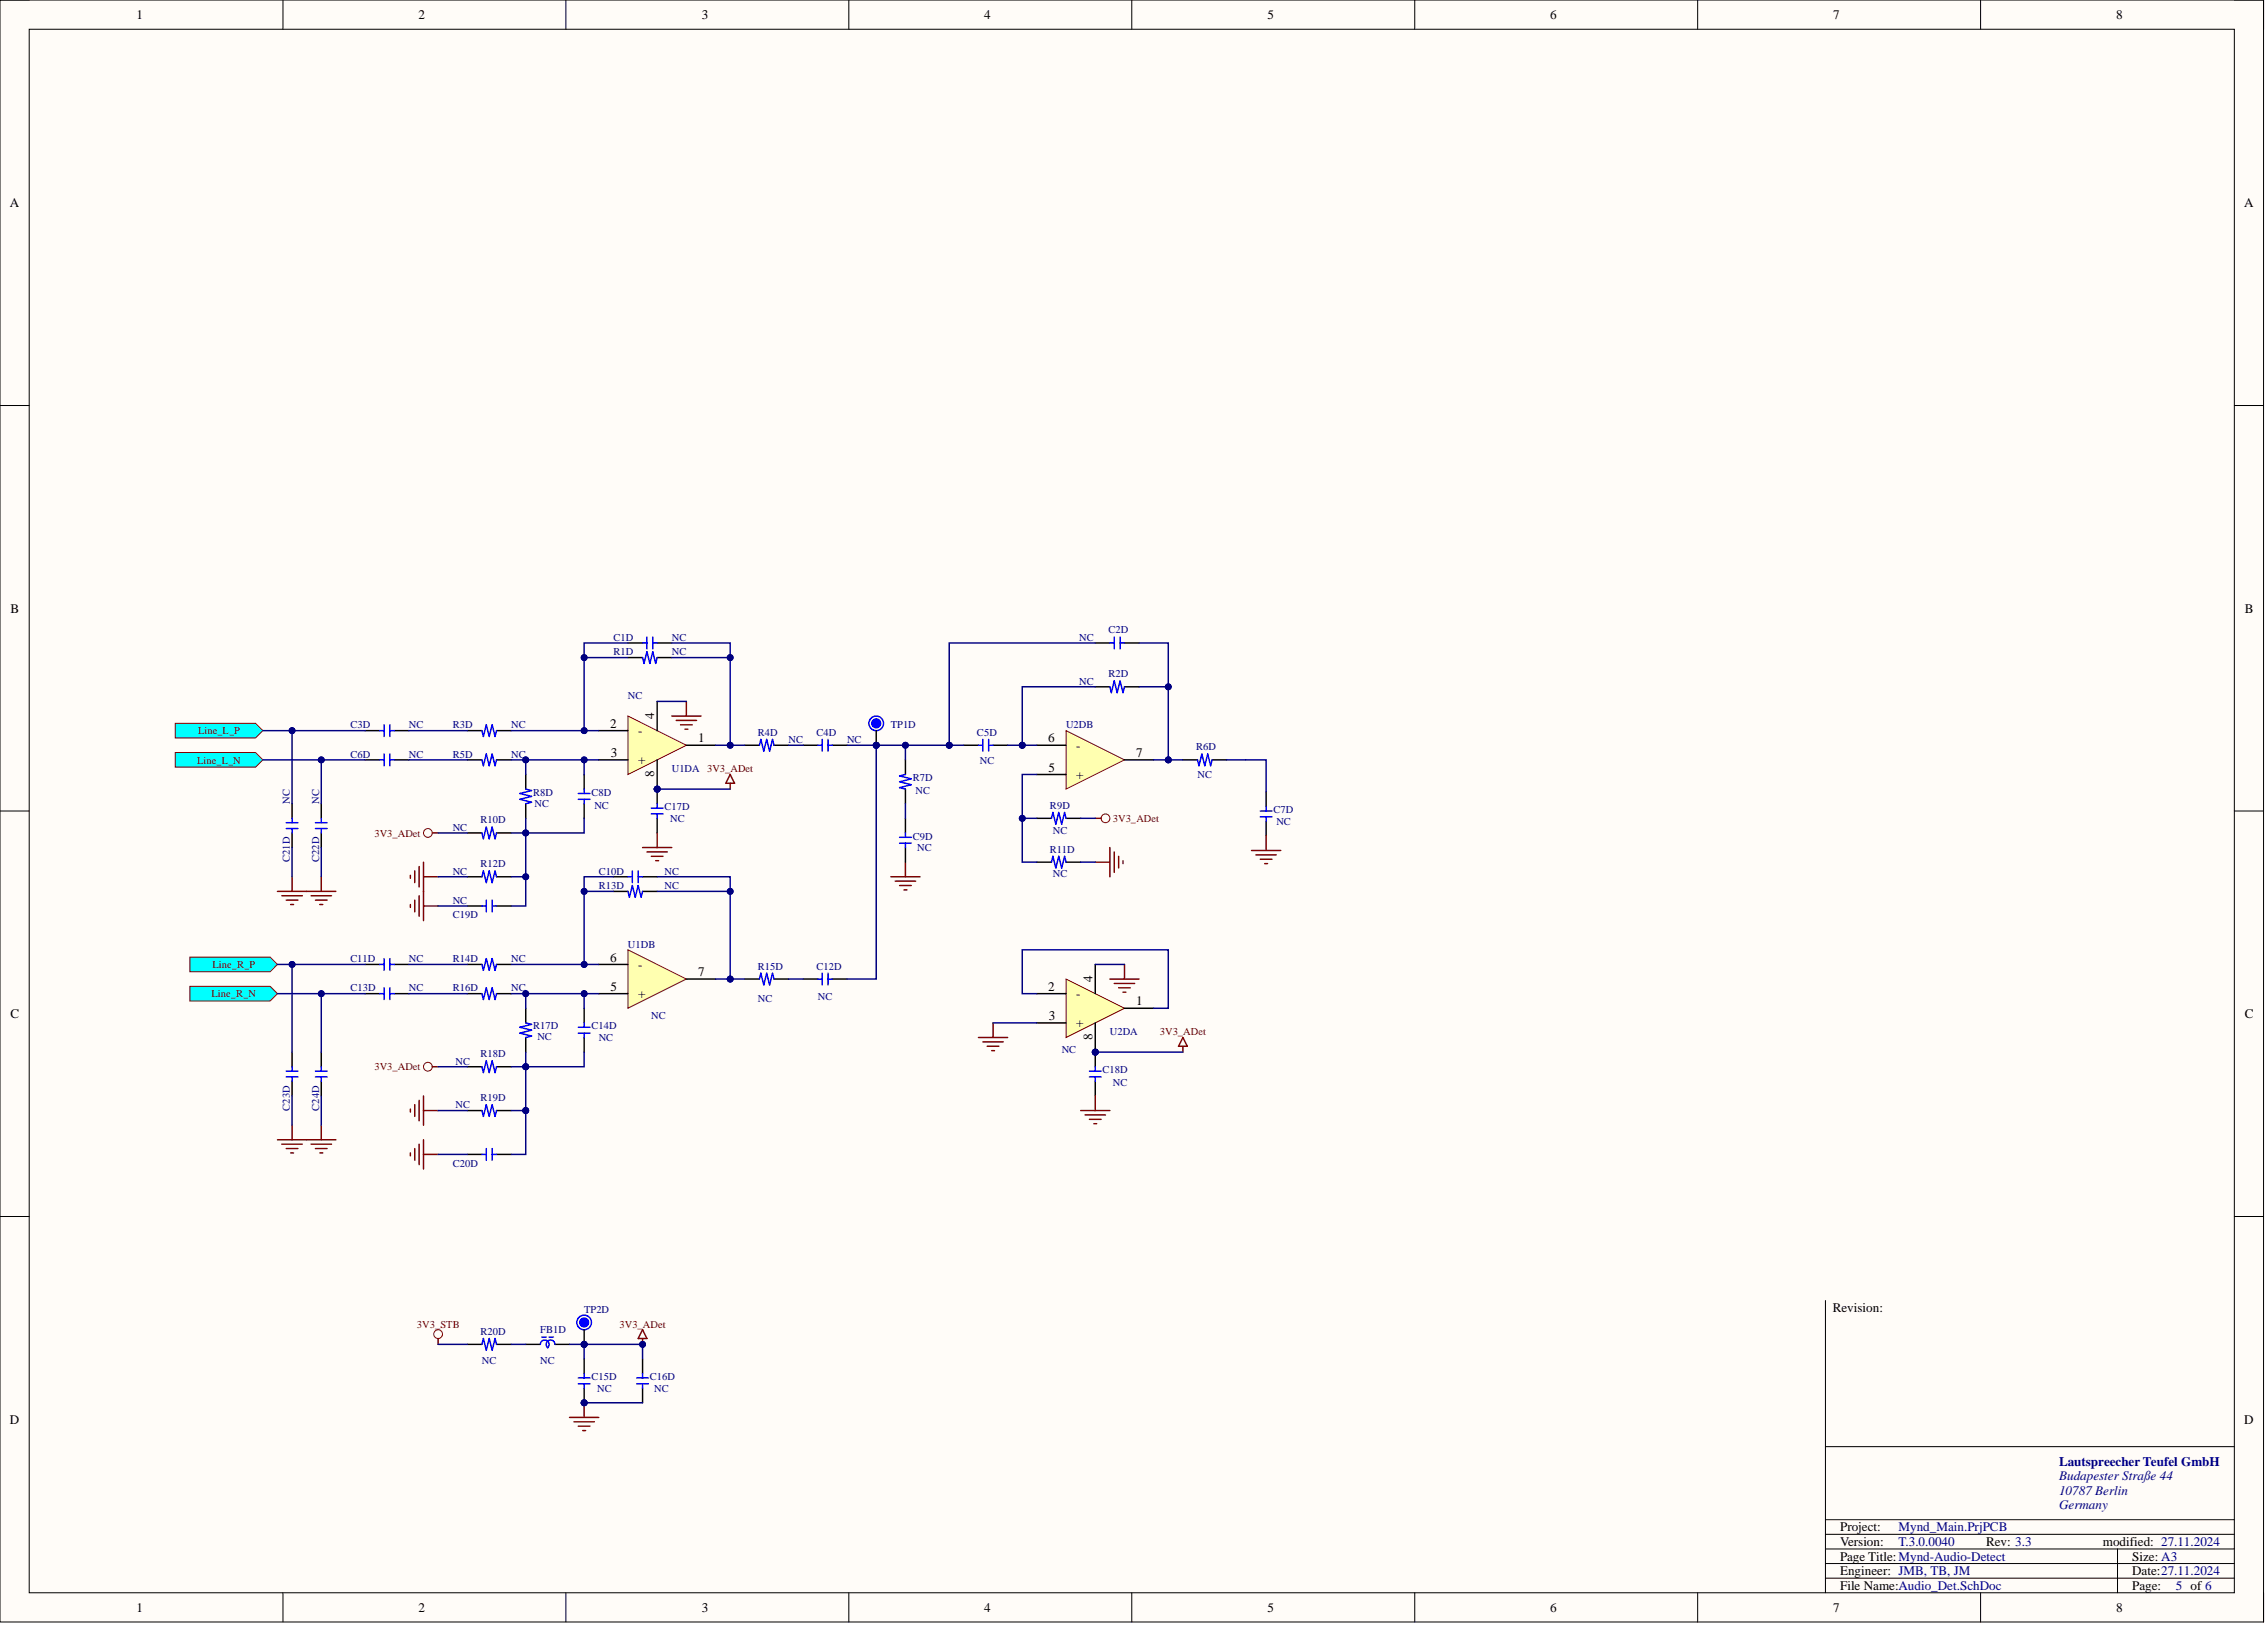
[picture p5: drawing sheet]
<svg xmlns="http://www.w3.org/2000/svg" width="393mm" height="282mm" viewBox="0 0 393 282" stroke-linecap="round" stroke-linejoin="round" font-family="sans-serif">
<defs><g id="words">
<g font-size="2.3">
<text x="23.7" y="3.3">1</text>
<text x="72.6" y="3.3">2</text>
<text x="121.8" y="3.3">3</text>
<text x="170.8" y="3.3">4</text>
<text x="219.9" y="3.3">5</text>
<text x="269" y="3.3">6</text>
<text x="318.1" y="3.3">7</text>
<text x="367.2" y="3.3">8</text>
<text x="1.7" y="36">A</text>
<text x="389.4" y="36">A</text>
<text x="1.8" y="106.3">B</text>
<text x="389.5" y="106.3">B</text>
<text x="113.5" y="124.7" transform="rotate(-90 113.5 124.7)">4</text>
<text x="105.9" y="126.2">2</text>
<text x="106" y="131.3">3</text>
<text x="110.7" y="127.5">-</text>
<text x="121.1" y="128.8">1</text>
<text x="181.9" y="128.8">6</text>
<text x="186.7" y="130">-</text>
<text x="197.1" y="131.3">7</text>
<text x="110.7" y="132.6">+</text>
<text x="113.5" y="134.8" transform="rotate(-90 113.5 134.8)">8</text>
<text x="181.9" y="133.8">5</text>
<text x="186.7" y="135.1">+</text>
<text x="105.9" y="166.8">6</text>
<text x="105.9" y="171.9">5</text>
<text x="110.7" y="168.1">-</text>
<text x="110.7" y="173.1">+</text>
<text x="121.1" y="169.3">7</text>
<text x="181.9" y="171.9">2</text>
<text x="186.7" y="173.1">-</text>
<text x="189.5" y="170.3" transform="rotate(-90 189.5 170.3)">4</text>
<text x="1.8" y="176.6">C</text>
<text x="182" y="176.9">3</text>
<text x="186.7" y="178.2">+</text>
<text x="197.1" y="174.4">1</text>
<text x="389.5" y="176.6">C</text>
<text x="189.5" y="180.5" transform="rotate(-90 189.5 180.5)">8</text>
<text x="318" y="227.6">Revision:</text>
<text x="1.7" y="247">D</text>
<text x="389.4" y="247">D</text>
<text x="319.3" y="265.6">Project:</text>
<text x="319.3" y="268.2">Version:</text>
<text x="344.6" y="268.2">Rev: 3.3</text>
<text x="364.9" y="268.2">modified: 27.11.2024</text>
<text x="319.3" y="275.8">File Name:Audio_Det.SchDoc</text>
<text x="319.3" y="270.7">Page Title:Mynd-Audio-Detect</text>
<text x="319.3" y="273.2">Engineer: JMB, TB, JM</text>
<text x="369.9" y="273.2">Date:27.11.2024</text>
<text x="369.9" y="275.8">Page:</text>
<text x="369.9" y="270.7">Size: A3</text>
<text x="23.7" y="279.6">1</text>
<text x="72.6" y="279.6">2</text>
<text x="121.8" y="279.6">3</text>
<text x="170.8" y="279.6">4</text>
<text x="219.9" y="279.6">5</text>
<text x="269" y="279.6">6</text>
<text x="318.1" y="279.6">7</text>
<text x="367.2" y="279.6">8</text>
</g>
<g font-size="2.3" fill="#000080">
<text x="357.3" y="254.2">Lautspreecher Teufel GmbH</text>
<text x="357.3" y="256.8">Budapester Straße 44</text>
<text x="357.3" y="259.3">10787 Berlin</text>
<text x="357.3" y="261.8">Germany</text>
<text x="329.4" y="265.6">Mynd_Main.PrjPCB</text>
<text x="329.4" y="268.2">T.3.0.0040</text>
<text x="377.5" y="275.8">5 of 6</text>
</g>
<g font-size="1.8" fill="#000080">
<text x="106.4" y="113.7">R1D</text>
<text x="106.4" y="111.1">C1D</text>
<text x="116.6" y="111.1">NC</text>
<text x="116.6" y="113.7">NC</text>
<text x="187.3" y="111.1">NC</text>
<text x="192.3" y="109.9">C2D</text>
<text x="187.3" y="118.8">NC</text>
<text x="192.3" y="117.5">R2D</text>
<text x="109" y="121.3">NC</text>
<text x="60.8" y="126.4">C3D</text>
<text x="60.8" y="131.4">C6D</text>
<text x="70.9" y="126.4">NC</text>
<text x="70.9" y="131.4">NC</text>
<text x="78.5" y="126.4">R3D</text>
<text x="78.5" y="131.4">R5D</text>
<text x="88.7" y="126.4">NC</text>
<text x="88.7" y="131.4">NC</text>
<text x="131.5" y="127.6">R4D</text>
<text x="136.8" y="128.9">NC</text>
<text x="141.6" y="127.6">C4D</text>
<text x="147" y="128.9">NC</text>
<text x="154.6" y="126.4">TP1D</text>
<text x="169.5" y="127.6">C5D</text>
<text x="185" y="126.4">U2DB</text>
<text x="207.5" y="130.2">R6D</text>
<text x="116.6" y="134">U1DA</text>
<text x="158.4" y="135.5">R7D</text>
<text x="158.9" y="137.8">NC</text>
<text x="170" y="132.4">NC</text>
<text x="207.8" y="135">NC</text>
<text x="50.3" y="139.4" transform="rotate(-90 50.3 139.4)">NC</text>
<text x="55.4" y="139.4" transform="rotate(-90 55.4 139.4)">NC</text>
<text x="83.4" y="142.8">R10D</text>
<text x="92.5" y="138">R8D</text>
<text x="92.7" y="140">NC</text>
<text x="102.6" y="138">C8D</text>
<text x="103.1" y="140.3">NC</text>
<text x="115.3" y="140.6">C17D</text>
<text x="116.3" y="142.6">NC</text>
<text x="182.2" y="140.3">R9D</text>
<text x="221" y="141.1">C7D</text>
<text x="221.5" y="143.1">NC</text>
<text x="50.3" y="149.5" transform="rotate(-90 50.3 149.5)">C21D</text>
<text x="55.4" y="149.5" transform="rotate(-90 55.4 149.5)">C22D</text>
<text x="78.5" y="144.1">NC</text>
<text x="158.4" y="145.6">C9D</text>
<text x="159.1" y="147.6">NC</text>
<text x="182.2" y="147.9">R11D</text>
<text x="182.7" y="144.6">NC</text>
<text x="78.5" y="151.7">NC</text>
<text x="83.4" y="150.4">R12D</text>
<text x="103.9" y="154.2">R13D</text>
<text x="103.9" y="151.7">C10D</text>
<text x="115.3" y="151.7">NC</text>
<text x="115.3" y="154.2">NC</text>
<text x="182.7" y="152.2">NC</text>
<text x="78.5" y="159.3">C19D</text>
<text x="78.5" y="156.8">NC</text>
<text x="60.8" y="166.9">C11D</text>
<text x="70.9" y="166.9">NC</text>
<text x="78.5" y="166.9">R14D</text>
<text x="88.7" y="166.9">NC</text>
<text x="109" y="164.4">U1DB</text>
<text x="60.8" y="172">C13D</text>
<text x="70.9" y="172">NC</text>
<text x="78.5" y="172">R16D</text>
<text x="88.7" y="172">NC</text>
<text x="131.5" y="168.2">R15D</text>
<text x="131.5" y="173.8">NC</text>
<text x="141.6" y="168.2">C12D</text>
<text x="141.9" y="173.5">NC</text>
<text x="92.5" y="178.6">R17D</text>
<text x="102.6" y="178.6">C14D</text>
<text x="113" y="176.8">NC</text>
<text x="192.6" y="179.6">U2DA</text>
<text x="79.1" y="184.7">NC</text>
<text x="83.4" y="183.4">R18D</text>
<text x="93.2" y="180.3">NC</text>
<text x="103.9" y="180.6">NC</text>
<text x="184.2" y="182.6">NC</text>
<text x="83.4" y="191">R19D</text>
<text x="191.3" y="186.2">C18D</text>
<text x="193.1" y="188.5">NC</text>
<text x="50.3" y="192.6" transform="rotate(-90 50.3 192.6)">C23D</text>
<text x="55.4" y="192.6" transform="rotate(-90 55.4 192.6)">C24D</text>
<text x="79.1" y="192.3">NC</text>
<text x="78.5" y="202.4">C20D</text>
<text x="101.4" y="227.7">TP2D</text>
<text x="83.4" y="231.5">R20D</text>
<text x="93.8" y="231.3">FB1D</text>
<text x="83.6" y="236.6">NC</text>
<text x="93.8" y="236.6">NC</text>
<text x="102.6" y="239.4">C15D</text>
<text x="112.8" y="239.4">C16D</text>
<text x="103.6" y="241.4">NC</text>
<text x="113.5" y="241.4">NC</text>
</g>
<g font-size="1.8" fill="#800000">
<text x="34.4" y="127.4">Line_L_P</text>
<text x="34.2" y="132.4">Line_L_N</text>
<text x="122.7" y="134">3V3_ADet</text>
<text x="193.1" y="142.6">3V3_ADet</text>
<text x="65" y="145.1">3V3_ADet</text>
<text x="36.9" y="167.9">Line_R_P</text>
<text x="36.7" y="173">Line_R_N</text>
<text x="201.2" y="179.6">3V3_ADet</text>
<text x="65" y="185.7">3V3_ADet</text>
<text x="72.3" y="230.3">3V3_STB</text>
<text x="107.5" y="230.3">3V3_ADet</text>
</g>
</g></defs>
<path d="M0 0h392.7v281.3h-392.7z" fill-rule="evenodd" fill="#fffcf8"/>
<path d="M0 0h392.7v281.3h-392.7z" fill="none" stroke="#000" stroke-width=".17"/>
<path d="M5.1 5.1h382.6v271.2h-382.6z" fill-rule="evenodd" fill="#fffcf8"/>
<g fill="none" stroke="#000" stroke-width=".17">
<path d="M0 0h5.1M5.1 5.1h382.6v271.2h-382.6zM49.1 0v5.1M98.2 0v5.1M147.3 0v5.1M196.4 0v5.1M245.5 0v5.1M294.6 0v5.1M343.7 0v5.1M387.7 0h5v5.1M0 70.3h5.1M387.7 70.3h5"/>
<path d="M0 140.7h5.1M387.7 140.7h5M0 211h5.1M387.7 211h5M316.7 225.6v50.7M316.7 250.9h71M49.1 276.3v5M98.2 276.3v5M147.3 276.3v5M196.4 276.3v5M245.5 276.3v5M294.6 276.3v5"/>
<path d="M316.7 266.1h71M316.7 268.7h71M316.7 271.2h71M316.7 273.7h71M316.7 263.6h71M343.7 276.3v5M367.4 268.7v7.6M392.7 276.3v5"/>
</g>
<path d="M205.2 131.8h2.6M210.3 131.8h2.5M81.1 152.1h2.5M81.1 144.5h2.5M86.2 152.1h2.5M86.2 144.5h2.5" fill="none" stroke="#000" stroke-width=".25"/>
<path d="M207.8 131.8l.2 1 .5-2 .5 2 .6-2 .5 2 .2-1M83.6 152.1l.3-1 .5 2 .5-2 .5 2 .5-2 .3 1M83.6 144.5l.3 1 .5-2 .5 2 .5-2 .5 2 .3-1" fill="none" stroke="#00f" stroke-width=".25"/>
<path d="M185 126.7l10.1 5.1-10.1 5.1z" fill="#ffffb0"/>
<g fill="none" stroke="#800000" stroke-width=".17">
<path d="M185 126.7l10.1 5.1-10.1 5.1z"/>
<circle cx="191.8" cy="141.9" r=".76"/>
</g>
<g fill="none" stroke="#000" stroke-width=".25">
<path d="M190 119.1h2.6M190 111.5h2.6M195.1 119.1h2.5M195.1 111.5h2.5M63.3 126.7h2.6M68.4 126.7h2.5M129.2 129.3h2.6M134.3 129.3h2.5M157.1 131.8v2.5M157.1 136.9v2.5M167.2 129.3h2.6M172.3 129.3h2.5"/>
<path d="M179.9 129.3h5.1M179.9 134.3h5.1M195.1 131.8h5.1M179.9 141.9h2.5M179.9 149.5h2.5M185 141.9h2.5M185 149.5h2.5"/>
</g>
<g fill="none" stroke="#00f" stroke-width=".25">
<path d="M192.6 119.1l.2 1 .5-2 .5 2 .5-2 .6 2 .2-1M192.6 111.5h.7M193.3 110.5v2M194.3 111.5h.8M194.3 110.5v2M65.9 126.7h.7M66.6 125.7v2.1M67.7 126.7h.7M67.7 125.7v2.1M131.8 129.3l.2-1 .5 2 .5-2 .5 2 .5-2 .3 1M157.1 134.3l-1 .3 2 .5-2 .5 2 .5-2 .5 1 .3M169.8 129.3h.7"/>
<path d="M170.5 128.3v2M171.5 129.3h.8M171.5 128.3v2M182.4 141.9l.3-1 .5 2.1 .5-2.1 .5 2.1 .5-2.1 .3 1M182.4 149.5l.3-1 .5 2.1 .5-2.1 .5 2.1 .5-2.1 .3 1"/>
</g>
<g fill="none" stroke="#800000" stroke-width=".25">
<path d="M71.2 151.8v.5M72 151.1v2M72.7 150.3v3.6M73.5 149.5v5.1M73.5 152.1h2.5M154.6 152.1h5M155.3 152.8h3.6M156.1 153.6h2M156.8 154.4h.6M157.1 149.5v2.6M190 149.5h2.6M190 141.9h1.1"/>
<path d="M192.6 147v5.1M193.3 147.8v3.5M194.1 148.5v2.1M194.9 149.3v.5"/>
</g>
<circle cx="114" cy="136.9" r=".51" fill="#000080"/>
<circle cx="114" cy="136.9" r=".51" fill="none" stroke="#000080" stroke-width=".17"/>
<path d="M109 124.2l10.1 5.1-10.1 5z" fill="#ffffb0"/>
<path d="M109 124.2l10.1 5.1-10.1 5z" fill="none" stroke="#800000" stroke-width=".17"/>
<path d="M103.9 126.7h5.1M103.9 131.8h5.1M114 121.7v5M114 131.8v5.1M119.1 129.3h5.1" fill="none" stroke="#000" stroke-width=".25"/>
<circle cx="114" cy="136.9" r=".51" fill="#000080"/>
<circle cx="114" cy="136.9" r=".51" fill="none" stroke="#000080" stroke-width=".17"/>
<path d="M129.2 169.8h2.6M134.3 169.8h2.5" fill="none" stroke="#000" stroke-width=".25"/>
<path d="M131.8 169.8l.2-1 .5 2 .5-2 .5 2 .5-2 .3 1" fill="none" stroke="#00f" stroke-width=".25"/>
<path d="M109 164.8l10.1 5-10.1 5.1z" fill="#ffffb0"/>
<path d="M109 164.8l10.1 5-10.1 5.1z" fill="none" stroke="#800000" stroke-width=".17"/>
<path d="M103.9 167.3h5.1M103.9 172.4h5.1M119.1 169.8h5.1" fill="none" stroke="#000" stroke-width=".25"/>
<circle cx="152" cy="129.3" r=".51" fill="#000080"/>
<circle cx="152" cy="129.3" r=".51" fill="none" stroke="#000080" stroke-width=".17"/>
<circle cx="152" cy="125.5" r="1.27" fill="none" stroke="#00f" stroke-width=".25"/>
<circle cx="152" cy="125.5" r=".76" fill="#00f"/>
<circle cx="152" cy="125.5" r=".76" fill="none" stroke="#00f" stroke-width=".25"/>
<path d="M152 126.7v2.6" fill="none" stroke="#000" stroke-width=".25"/>
<circle cx="152" cy="129.3" r=".51" fill="#000080"/>
<circle cx="152" cy="129.3" r=".51" fill="none" stroke="#000080" stroke-width=".17"/>
<g fill="none" stroke="#800000" stroke-width=".17">
<circle cx="74.2" cy="144.5" r=".76"/>
<circle cx="74.2" cy="185" r=".76"/>
</g>
<path d="M75 144.5h1M217.2 147.5h5M217.9 148.3h3.6M218.7 149h2M219.4 149.8h.5M219.7 145v2.5M71.2 192.4v.5M72 191.6v2.1M72.7 190.9v3.5M73.5 190.1v5.1M73.5 192.6h2.5M75 185h1" fill="none" stroke="#800000" stroke-width=".25"/>
<g fill="none" stroke="#000" stroke-width=".25">
<path d="M139.4 129.3h2.5M144.4 129.3h2.6M219.7 137.4v2.5M157.1 141.9v2.6M157.1 147v2.5M219.7 142.5v2.5M63.3 167.3h2.6M68.4 167.3h2.5M139.4 169.8h2.5M144.4 169.8h2.6M81.1 192.6h2.5M81.1 185h2.5"/>
<path d="M86.2 192.6h2.5M86.2 185h2.5"/>
</g>
<g fill="none" stroke="#00f" stroke-width=".25">
<path d="M141.9 129.3h.8M142.7 128.3v2M143.7 129.3h.7M143.7 128.3v2M219.7 139.9v.8M156.1 145.2h2M156.1 146.3h2M157.1 144.5v.7M157.1 146.3v.7M218.7 140.7h2M218.7 141.7h2M219.7 141.7v.8"/>
<path d="M65.9 167.3h.7M66.6 166.3v2M67.7 167.3h.7M67.7 166.3v2M141.9 169.8h.8M142.7 168.8v2M143.7 168.8v2M143.7 169.8h.7M83.6 192.6l.3 1.1 .5-2.1 .5 2.1 .5-2.1 .5 2.1 .3-1.1M83.6 185l.3 1 .5-2 .5 2 .5-2 .5 2 .3-1"/>
</g>
<path d="M32.9 166h14l1.2 1.3-1.2 1.3h-14z" fill-rule="evenodd" fill="#0ff"/>
<path d="M32.9 166h14l1.2 1.3-1.2 1.3h-14z" fill="none" stroke="#800000" stroke-width=".17"/>
<path d="M32.9 171.1h14l1.2 1.3-1.2 1.2h-14z" fill-rule="evenodd" fill="#0ff"/>
<path d="M32.9 171.1h14l1.2 1.3-1.2 1.2h-14z" fill="none" stroke="#800000" stroke-width=".17"/>
<path d="M30.4 130.5h13.9l1.3 1.3-1.3 1.3h-13.9z" fill-rule="evenodd" fill="#0ff"/>
<path d="M30.4 130.5h13.9l1.3 1.3-1.3 1.3h-13.9z" fill="none" stroke="#800000" stroke-width=".17"/>
<path d="M30.4 125.5h13.9l1.3 1.2-1.3 1.3h-13.9z" fill-rule="evenodd" fill="#0ff"/>
<path d="M30.4 125.5h13.9l1.3 1.2-1.3 1.3h-13.9z" fill="none" stroke="#800000" stroke-width=".17"/>
<path d="M81.1 233.2h2.5M86.2 233.2h2.5M91.2 233.2h2.6M96.3 233.2h2.5" fill="none" stroke="#000" stroke-width=".25"/>
<path d="M83.6 233.2l.3-1 .5 2 .5-2 .5 2 .5-2 .3 1M93.8 233.2a.76 .76 0 0 1 1-.7 .76 .76 0 0 1 .2 1.3M94 231.9h.8M95.3 231.9h.7M96.3 233.2a.76 .76 0 0 0-1.1-.7 .76 .76 0 0 0-.2 1.3" fill="none" stroke="#00f" stroke-width=".25"/>
<circle cx="101.4" cy="233.2" r=".51" fill="#000080"/>
<circle cx="101.4" cy="233.2" r=".51" fill="none" stroke="#000080" stroke-width=".17"/>
<circle cx="101.4" cy="229.4" r="1.27" fill="none" stroke="#00f" stroke-width=".25"/>
<circle cx="101.4" cy="229.4" r=".76" fill="#00f"/>
<circle cx="101.4" cy="229.4" r=".76" fill="none" stroke="#00f" stroke-width=".25"/>
<path d="M101.4 230.7v2.5" fill="none" stroke="#000" stroke-width=".25"/>
<circle cx="101.4" cy="233.2" r=".51" fill="#000080"/>
<circle cx="101.4" cy="233.2" r=".51" fill="none" stroke="#000080" stroke-width=".17"/>
<circle cx="114" cy="136.9" r=".51" fill="#000080"/>
<circle cx="114" cy="136.9" r=".51" fill="none" stroke="#000080" stroke-width=".17"/>
<path d="M114 136.9v2.5M114 141.9v2.6" fill="none" stroke="#000" stroke-width=".25"/>
<circle cx="114" cy="136.9" r=".51" fill="#000080"/>
<circle cx="114" cy="136.9" r=".51" fill="none" stroke="#000080" stroke-width=".17"/>
<path d="M114 139.4v.8M113 140.2h2M113 141.2h2M114 141.2v.7" fill="none" stroke="#00f" stroke-width=".25"/>
<circle cx="101.4" cy="243.3" r=".51" fill="#000080"/>
<circle cx="101.4" cy="243.3" r=".51" fill="none" stroke="#000080" stroke-width=".17"/>
<path d="M101.4 235.7v2.6M101.4 240.8v2.5" fill="none" stroke="#000" stroke-width=".25"/>
<circle cx="101.4" cy="243.3" r=".51" fill="#000080"/>
<circle cx="101.4" cy="243.3" r=".51" fill="none" stroke="#000080" stroke-width=".17"/>
<path d="M100.3 239h2.1M101.4 238.3v.7M110.5 239h2M111.5 238.3v.7M100.3 240h2.1M101.4 240v.8M110.5 240h2M111.5 240v.8" fill="none" stroke="#00f" stroke-width=".25"/>
<path d="M111.5 235.7v2.6M111.5 240.8v2.5" fill="none" stroke="#000" stroke-width=".25"/>
<path d="M98.8 245.9h5.1M99.6 246.6h3.5M100.3 247.4h2.1M101.1 248.1h.5M101.4 243.3v2.6" fill="none" stroke="#800000" stroke-width=".25"/>
<circle cx="101.4" cy="243.3" r=".51" fill="#000080"/>
<circle cx="101.4" cy="243.3" r=".51" fill="none" stroke="#000080" stroke-width=".17"/>
<circle cx="76" cy="231.4" r=".76" fill="none" stroke="#800000" stroke-width=".17"/>
<path d="M205.2 180l.8 1.5h-1.5zM205.2 181.5v1M76 232.2v1" fill="none" stroke="#800000" stroke-width=".25"/>
<circle cx="190" cy="182.5" r=".51" fill="#000080"/>
<circle cx="190" cy="182.5" r=".51" fill="none" stroke="#000080" stroke-width=".17"/>
<path d="M190 182.5v2.5M190 187.6v2.5" fill="none" stroke="#000" stroke-width=".25"/>
<circle cx="190" cy="182.5" r=".51" fill="#000080"/>
<circle cx="190" cy="182.5" r=".51" fill="none" stroke="#000080" stroke-width=".17"/>
<g fill="none" stroke="#00f" stroke-width=".25">
<path d="M111.5 114.1l.2 1 .5-2.1 .6 2.1 .5-2.1 .5 2.1 .2-1M111.5 111.5h.7M112.2 110.5v2M113.3 111.5h.7M113.3 110.5v2M65.9 131.8h.7M66.6 130.8v2M67.7 131.8h.7M67.7 130.8v2M83.6 126.7l.3 1.1 .5-2.1 .5 2.1 .5-2.1 .5 2.1 .3-1.1M83.6 131.8l.3 1 .5-2 .5 2 .5-2 .5 2 .3-1M91.2 136.9l1 .2-2 .5 2 .5-2 .5 2 .6-1 .2"/>
<path d="M100.3 138.6h2.1M100.3 137.6h2.1M101.4 136.9v.7M101.4 138.6v.8M109 154.6l.2 1 .5-2 .5 2 .5-2 .5 2 .3-1M109 152.1h.7M109.7 151.1v2M110.7 152.1h.8M110.7 151.1v2M65.9 172.4h.7M66.6 171.3v2.1M67.7 171.3v2.1"/>
<path d="M67.7 172.4h.7M83.6 167.3l.3 1 .5-2 .5 2 .5-2 .5 2 .3-1M83.6 172.4l.3 1 .5-2.1 .5 2.1 .5-2.1 .5 2.1 .3-1M91.2 177.4l1 .3-2 .5 2 .5-2 .5 2 .5-1 .3M100.3 179.2h2.1M100.3 178.2h2.1M101.4 177.4v.8M101.4 179.2v.8M189 185.8h2.1M189 186.8h2.1M190 185v.8M190 186.8v.8"/>
</g>
<g fill="none" stroke="#000" stroke-width=".25">
<path d="M109 114.1h2.5M109 111.5h2.5M114 114.1h2.6M114 111.5h2.6M63.3 131.8h2.6M68.4 131.8h2.5M81.1 126.7h2.5M81.1 131.8h2.5M86.2 126.7h2.5M86.2 131.8h2.5M91.2 134.3v2.6M91.2 139.4v2.5"/>
<path d="M101.4 134.3v2.6M101.4 139.4v2.5M106.4 154.6h2.6M106.4 152.1h2.6M111.5 154.6h2.5M111.5 152.1h2.5M63.3 172.4h2.6M68.4 172.4h2.5M81.1 167.3h2.5M81.1 172.4h2.5M86.2 167.3h2.5M86.2 172.4h2.5"/>
<path d="M91.2 174.9v2.5M91.2 180v2.5M101.4 174.9v2.5M101.4 180v2.5"/>
</g>
<circle cx="190" cy="182.5" r=".51" fill="#000080"/>
<circle cx="190" cy="182.5" r=".51" fill="none" stroke="#000080" stroke-width=".17"/>
<path d="M185 169.8l10.1 5.1-10.1 5.1z" fill="#ffffb0"/>
<path d="M185 169.8l10.1 5.1-10.1 5.1z" fill="none" stroke="#800000" stroke-width=".17"/>
<path d="M179.9 172.4h5.1M179.9 177.4h5.1M190 167.3v5.1M190 177.4v5.1M195.1 174.9h5.1" fill="none" stroke="#000" stroke-width=".25"/>
<circle cx="190" cy="182.5" r=".51" fill="#000080"/>
<circle cx="190" cy="182.5" r=".51" fill="none" stroke="#000080" stroke-width=".17"/>
<g fill="none" stroke="#800000" stroke-width=".25">
<path d="M116.6 124.2h5M117.3 125h3.6M118.1 125.7h2M118.8 126.5h.5M119.1 121.7v2.5M126.7 134.3l.8 1.6h-1.6zM126.7 135.9v1M111.5 147h5.1M112.2 147.8h3.6M113 148.5h2M113.8 149.3h.5M114 144.5v2.5"/>
<path d="M169.8 180h5M172.3 177.4v2.6M192.6 169.8h5M193.3 170.6h3.6M194.1 171.3h2M194.9 172.1h.5M195.1 167.3v2.5M170.5 180.7h3.6M171.3 181.5h2M172 182.2h.6M187.5 192.6h5.1M188.3 193.4h3.5"/>
<path d="M189 194.2h2.1M189.8 194.9h.5M190 190.1v2.5M111.5 230.7l.7 1.5h-1.5zM111.5 232.2v1"/>
</g>
<circle cx="111.5" cy="233.2" r=".51" fill="#000080"/>
<circle cx="111.5" cy="233.2" r=".51" fill="none" stroke="#000080" stroke-width=".17"/>
<path d="M50.7 139.4v2.5M55.7 139.4v2.5M50.7 144.5v2.5M55.7 144.5v2.5M81.1 157.2h2.5M86.2 157.2h2.5M50.7 182.5v2.5M50.7 187.6v2.5M55.7 182.5v2.5M55.7 187.6v2.5M81.1 200.2h2.5M86.2 200.2h2.5" fill="none" stroke="#000" stroke-width=".25"/>
<g fill="none" stroke="#00f" stroke-width=".25">
<path d="M49.7 142.7h2M49.7 143.7h2M50.7 141.9v.8M50.7 143.7v.8M54.7 142.7h2.1M54.7 143.7h2.1M55.7 141.9v.8M55.7 143.7v.8M83.6 157.2h.8M84.4 156.1v2.1M85.4 157.2h.8M85.4 156.1v2.1"/>
<path d="M49.7 185.8h2M49.7 186.8h2M50.7 185v.8M50.7 186.8v.8M54.7 185.8h2.1M54.7 186.8h2.1M55.7 185v.8M55.7 186.8v.8M84.4 199.2v2.1M85.4 199.2v2.1M83.6 200.2h.8M85.4 200.2h.8"/>
</g>
<g fill="none" stroke="#800000" stroke-width=".25">
<path d="M48.1 154.6h10.2M48.9 155.4h3.6M49.7 156.1h2M50.4 156.9h.5M50.7 152.1v2.5M54 155.4h3.5M54.7 156.1h2.1M55.5 156.9h.5M55.7 152.1v2.5M71.2 156.9v.5M72 156.1v2.1M72.7 155.4v3.5"/>
<path d="M73.5 154.6v5.1M73.5 157.2h2.5M48.1 197.7h10.2M48.9 198.5h3.6M49.7 199.2h2M50.4 200h.5M50.7 195.2v2.5M54 198.5h3.5M54.7 199.2h2.1M55.5 200h.5M55.7 195.2v2.5M71.2 200v.5"/>
<path d="M72 199.2v2.1M72.7 198.5v3.5M73.5 197.7v5.1M73.5 200.2h2.5"/>
</g>
<path d="M45.6 126.7h17.7" fill="none" stroke="#000080" stroke-width=".25"/>
<circle cx="50.7" cy="126.7" r=".51" fill="#000080"/>
<circle cx="50.7" cy="126.7" r=".51" fill="none" stroke="#000080" stroke-width=".17"/>
<path d="M190 119.1h-12.6v10.2M136.8 129.3h2.6" fill="none" stroke="#000080" stroke-width=".25"/>
<circle cx="177.4" cy="129.3" r=".51" fill="#000080"/>
<circle cx="177.4" cy="129.3" r=".51" fill="none" stroke="#000080" stroke-width=".17"/>
<path d="M45.6 131.8h17.7M70.9 126.7h10.2M157.1 139.4v2.5M70.9 167.3h10.2M70.9 172.4h10.2" fill="none" stroke="#000080" stroke-width=".25"/>
<circle cx="55.7" cy="131.8" r=".51" fill="#000080"/>
<circle cx="55.7" cy="131.8" r=".51" fill="none" stroke="#000080" stroke-width=".17"/>
<path d="M101.4 131.8v2.5" fill="none" stroke="#000080" stroke-width=".25"/>
<circle cx="101.4" cy="131.8" r=".51" fill="#000080"/>
<circle cx="101.4" cy="131.8" r=".51" fill="none" stroke="#000080" stroke-width=".17"/>
<path d="M101.4 172.4v2.5" fill="none" stroke="#000080" stroke-width=".25"/>
<circle cx="101.4" cy="172.4" r=".51" fill="#000080"/>
<circle cx="101.4" cy="172.4" r=".51" fill="none" stroke="#000080" stroke-width=".17"/>
<path d="M76 152.1h5.1M76 144.5h5.1M126.7 169.8h2.5M76 185h5.1M76 192.6h5.1" fill="none" stroke="#000080" stroke-width=".25"/>
<circle cx="126.7" cy="169.8" r=".51" fill="#000080"/>
<circle cx="126.7" cy="169.8" r=".51" fill="none" stroke="#000080" stroke-width=".17"/>
<path d="M164.7 129.3h2.5" fill="none" stroke="#000080" stroke-width=".25"/>
<circle cx="164.7" cy="129.3" r=".51" fill="#000080"/>
<circle cx="164.7" cy="129.3" r=".51" fill="none" stroke="#000080" stroke-width=".17"/>
<path d="M147 129.3h5" fill="none" stroke="#000080" stroke-width=".25"/>
<circle cx="152" cy="129.3" r=".51" fill="#000080"/>
<circle cx="152" cy="129.3" r=".51" fill="none" stroke="#000080" stroke-width=".17"/>
<path d="M197.6 119.1h5.1" fill="none" stroke="#000080" stroke-width=".25"/>
<circle cx="202.7" cy="119.1" r=".51" fill="#000080"/>
<circle cx="202.7" cy="119.1" r=".51" fill="none" stroke="#000080" stroke-width=".17"/>
<path d="M177.4 141.9h2.5" fill="none" stroke="#000080" stroke-width=".25"/>
<circle cx="177.4" cy="141.9" r=".51" fill="#000080"/>
<circle cx="177.4" cy="141.9" r=".51" fill="none" stroke="#000080" stroke-width=".17"/>
<path d="M70.9 131.8h10.2M91.2 144.5v7.6h-2.5" fill="none" stroke="#000080" stroke-width=".25"/>
<circle cx="91.2" cy="144.5" r=".51" fill="#000080"/>
<circle cx="91.2" cy="144.5" r=".51" fill="none" stroke="#000080" stroke-width=".17"/>
<circle cx="91.2" cy="152.1" r=".51" fill="#000080"/>
<circle cx="91.2" cy="152.1" r=".51" fill="none" stroke="#000080" stroke-width=".17"/>
<path d="M88.7 131.8h15.2" fill="none" stroke="#000080" stroke-width=".25"/>
<circle cx="91.2" cy="131.8" r=".51" fill="#000080"/>
<circle cx="91.2" cy="131.8" r=".51" fill="none" stroke="#000080" stroke-width=".17"/>
<circle cx="101.4" cy="131.8" r=".51" fill="#000080"/>
<circle cx="101.4" cy="131.8" r=".51" fill="none" stroke="#000080" stroke-width=".17"/>
<path d="M91.2 141.9v2.6" fill="none" stroke="#000080" stroke-width=".25"/>
<circle cx="91.2" cy="144.5" r=".51" fill="#000080"/>
<circle cx="91.2" cy="144.5" r=".51" fill="none" stroke="#000080" stroke-width=".17"/>
<path d="M91.2 131.8v2.5" fill="none" stroke="#000080" stroke-width=".25"/>
<circle cx="91.2" cy="131.8" r=".51" fill="#000080"/>
<circle cx="91.2" cy="131.8" r=".51" fill="none" stroke="#000080" stroke-width=".17"/>
<path d="M101.4 141.9v2.6h-12.7" fill="none" stroke="#000080" stroke-width=".25"/>
<circle cx="91.2" cy="144.5" r=".51" fill="#000080"/>
<circle cx="91.2" cy="144.5" r=".51" fill="none" stroke="#000080" stroke-width=".17"/>
<path d="M152 129.3h12.7" fill="none" stroke="#000080" stroke-width=".25"/>
<circle cx="152" cy="129.3" r=".51" fill="#000080"/>
<circle cx="152" cy="129.3" r=".51" fill="none" stroke="#000080" stroke-width=".17"/>
<circle cx="157.1" cy="129.3" r=".51" fill="#000080"/>
<circle cx="157.1" cy="129.3" r=".51" fill="none" stroke="#000080" stroke-width=".17"/>
<circle cx="164.7" cy="129.3" r=".51" fill="#000080"/>
<circle cx="164.7" cy="129.3" r=".51" fill="none" stroke="#000080" stroke-width=".17"/>
<path d="M101.4 154.6h5M136.8 169.8h2.6" fill="none" stroke="#000080" stroke-width=".25"/>
<circle cx="101.4" cy="154.6" r=".51" fill="#000080"/>
<circle cx="101.4" cy="154.6" r=".51" fill="none" stroke="#000080" stroke-width=".17"/>
<path d="M114 154.6h12.7" fill="none" stroke="#000080" stroke-width=".25"/>
<circle cx="126.7" cy="154.6" r=".51" fill="#000080"/>
<circle cx="126.7" cy="154.6" r=".51" fill="none" stroke="#000080" stroke-width=".17"/>
<path d="M101.4 167.3h2.5" fill="none" stroke="#000080" stroke-width=".25"/>
<circle cx="101.4" cy="167.3" r=".51" fill="#000080"/>
<circle cx="101.4" cy="167.3" r=".51" fill="none" stroke="#000080" stroke-width=".17"/>
<path d="M106.4 152.1h-5v15.2h-12.7" fill="none" stroke="#000080" stroke-width=".25"/>
<circle cx="101.4" cy="167.3" r=".51" fill="#000080"/>
<circle cx="101.4" cy="167.3" r=".51" fill="none" stroke="#000080" stroke-width=".17"/>
<circle cx="101.4" cy="154.6" r=".51" fill="#000080"/>
<circle cx="101.4" cy="154.6" r=".51" fill="none" stroke="#000080" stroke-width=".17"/>
<path d="M101.4 182.5v2.5h-10.2" fill="none" stroke="#000080" stroke-width=".25"/>
<circle cx="91.2" cy="185" r=".51" fill="#000080"/>
<circle cx="91.2" cy="185" r=".51" fill="none" stroke="#000080" stroke-width=".17"/>
<path d="M88.7 185h2.5" fill="none" stroke="#000080" stroke-width=".25"/>
<circle cx="91.2" cy="185" r=".51" fill="#000080"/>
<circle cx="91.2" cy="185" r=".51" fill="none" stroke="#000080" stroke-width=".17"/>
<path d="M88.7 172.4h15.2" fill="none" stroke="#000080" stroke-width=".25"/>
<circle cx="91.2" cy="172.4" r=".51" fill="#000080"/>
<circle cx="91.2" cy="172.4" r=".51" fill="none" stroke="#000080" stroke-width=".17"/>
<circle cx="101.4" cy="172.4" r=".51" fill="#000080"/>
<circle cx="101.4" cy="172.4" r=".51" fill="none" stroke="#000080" stroke-width=".17"/>
<path d="M91.2 182.5v2.5" fill="none" stroke="#000080" stroke-width=".25"/>
<circle cx="91.2" cy="185" r=".51" fill="#000080"/>
<circle cx="91.2" cy="185" r=".51" fill="none" stroke="#000080" stroke-width=".17"/>
<path d="M91.2 172.4v2.5" fill="none" stroke="#000080" stroke-width=".25"/>
<circle cx="91.2" cy="172.4" r=".51" fill="#000080"/>
<circle cx="91.2" cy="172.4" r=".51" fill="none" stroke="#000080" stroke-width=".17"/>
<path d="M101.4 114.1h7.6" fill="none" stroke="#000080" stroke-width=".25"/>
<circle cx="101.4" cy="114.1" r=".51" fill="#000080"/>
<circle cx="101.4" cy="114.1" r=".51" fill="none" stroke="#000080" stroke-width=".17"/>
<path d="M116.6 114.1h10.1" fill="none" stroke="#000080" stroke-width=".25"/>
<circle cx="126.7" cy="114.1" r=".51" fill="#000080"/>
<circle cx="126.7" cy="114.1" r=".51" fill="none" stroke="#000080" stroke-width=".17"/>
<path d="M124.2 169.8h2.5" fill="none" stroke="#000080" stroke-width=".25"/>
<circle cx="126.7" cy="169.8" r=".51" fill="#000080"/>
<circle cx="126.7" cy="169.8" r=".51" fill="none" stroke="#000080" stroke-width=".17"/>
<path d="M114 152.1h12.7v17.7" fill="none" stroke="#000080" stroke-width=".25"/>
<circle cx="126.7" cy="154.6" r=".51" fill="#000080"/>
<circle cx="126.7" cy="154.6" r=".51" fill="none" stroke="#000080" stroke-width=".17"/>
<circle cx="126.7" cy="169.8" r=".51" fill="#000080"/>
<circle cx="126.7" cy="169.8" r=".51" fill="none" stroke="#000080" stroke-width=".17"/>
<path d="M126.7 129.3h2.5" fill="none" stroke="#000080" stroke-width=".25"/>
<circle cx="126.7" cy="129.3" r=".51" fill="#000080"/>
<circle cx="126.7" cy="129.3" r=".51" fill="none" stroke="#000080" stroke-width=".17"/>
<path d="M114 121.7h5.1M114 136.9h12.7" fill="none" stroke="#000080" stroke-width=".25"/>
<circle cx="114" cy="136.9" r=".51" fill="#000080"/>
<circle cx="114" cy="136.9" r=".51" fill="none" stroke="#000080" stroke-width=".17"/>
<path d="M152 129.3v40.5h-5" fill="none" stroke="#000080" stroke-width=".25"/>
<circle cx="152" cy="129.3" r=".51" fill="#000080"/>
<circle cx="152" cy="129.3" r=".51" fill="none" stroke="#000080" stroke-width=".17"/>
<path d="M157.1 129.3v2.5" fill="none" stroke="#000080" stroke-width=".25"/>
<circle cx="157.1" cy="129.3" r=".51" fill="#000080"/>
<circle cx="157.1" cy="129.3" r=".51" fill="none" stroke="#000080" stroke-width=".17"/>
<path d="M174.8 129.3h2.6" fill="none" stroke="#000080" stroke-width=".25"/>
<circle cx="177.4" cy="129.3" r=".51" fill="#000080"/>
<circle cx="177.4" cy="129.3" r=".51" fill="none" stroke="#000080" stroke-width=".17"/>
<path d="M177.4 129.3h2.5" fill="none" stroke="#000080" stroke-width=".25"/>
<circle cx="177.4" cy="129.3" r=".51" fill="#000080"/>
<circle cx="177.4" cy="129.3" r=".51" fill="none" stroke="#000080" stroke-width=".17"/>
<path d="M197.6 111.5h5.1v20.3" fill="none" stroke="#000080" stroke-width=".25"/>
<circle cx="202.7" cy="119.1" r=".51" fill="#000080"/>
<circle cx="202.7" cy="119.1" r=".51" fill="none" stroke="#000080" stroke-width=".17"/>
<circle cx="202.7" cy="131.8" r=".51" fill="#000080"/>
<circle cx="202.7" cy="131.8" r=".51" fill="none" stroke="#000080" stroke-width=".17"/>
<path d="M190 111.5h-25.3v17.8" fill="none" stroke="#000080" stroke-width=".25"/>
<circle cx="164.7" cy="129.3" r=".51" fill="#000080"/>
<circle cx="164.7" cy="129.3" r=".51" fill="none" stroke="#000080" stroke-width=".17"/>
<path d="M200.2 131.8h2.5" fill="none" stroke="#000080" stroke-width=".25"/>
<circle cx="202.7" cy="131.8" r=".51" fill="#000080"/>
<circle cx="202.7" cy="131.8" r=".51" fill="none" stroke="#000080" stroke-width=".17"/>
<path d="M179.9 134.3h-2.5v15.2h2.5M187.5 141.9h2.5M187.5 149.5h2.5" fill="none" stroke="#000080" stroke-width=".25"/>
<circle cx="177.4" cy="141.9" r=".51" fill="#000080"/>
<circle cx="177.4" cy="141.9" r=".51" fill="none" stroke="#000080" stroke-width=".17"/>
<path d="M172.3 177.4h7.6M179.9 172.4h-2.5v-7.6h25.3v10.1h-2.5M190 182.5h15.2" fill="none" stroke="#000080" stroke-width=".25"/>
<circle cx="190" cy="182.5" r=".51" fill="#000080"/>
<circle cx="190" cy="182.5" r=".51" fill="none" stroke="#000080" stroke-width=".17"/>
<path d="M190 167.3h5.1M101.4 233.2v2.5" fill="none" stroke="#000080" stroke-width=".25"/>
<circle cx="101.4" cy="233.2" r=".51" fill="#000080"/>
<circle cx="101.4" cy="233.2" r=".51" fill="none" stroke="#000080" stroke-width=".17"/>
<path d="M76 233.2h5.1M88.7 233.2h2.5M101.4 243.3h10.1" fill="none" stroke="#000080" stroke-width=".25"/>
<circle cx="101.4" cy="243.3" r=".51" fill="#000080"/>
<circle cx="101.4" cy="243.3" r=".51" fill="none" stroke="#000080" stroke-width=".17"/>
<path d="M202.7 131.8h2.5" fill="none" stroke="#000080" stroke-width=".25"/>
<circle cx="202.7" cy="131.8" r=".51" fill="#000080"/>
<circle cx="202.7" cy="131.8" r=".51" fill="none" stroke="#000080" stroke-width=".17"/>
<path d="M98.8 233.2h12.7v2.5" fill="none" stroke="#000080" stroke-width=".25"/>
<circle cx="101.4" cy="233.2" r=".51" fill="#000080"/>
<circle cx="101.4" cy="233.2" r=".51" fill="none" stroke="#000080" stroke-width=".17"/>
<circle cx="111.5" cy="233.2" r=".51" fill="#000080"/>
<circle cx="111.5" cy="233.2" r=".51" fill="none" stroke="#000080" stroke-width=".17"/>
<path d="M76 157.2h5.1M91.2 152.1v5.1h-2.5" fill="none" stroke="#000080" stroke-width=".25"/>
<circle cx="91.2" cy="152.1" r=".51" fill="#000080"/>
<circle cx="91.2" cy="152.1" r=".51" fill="none" stroke="#000080" stroke-width=".17"/>
<path d="M91.2 185v7.6" fill="none" stroke="#000080" stroke-width=".25"/>
<circle cx="91.2" cy="185" r=".51" fill="#000080"/>
<circle cx="91.2" cy="185" r=".51" fill="none" stroke="#000080" stroke-width=".17"/>
<circle cx="91.2" cy="192.6" r=".51" fill="#000080"/>
<circle cx="91.2" cy="192.6" r=".51" fill="none" stroke="#000080" stroke-width=".17"/>
<path d="M88.7 192.6h2.5" fill="none" stroke="#000080" stroke-width=".25"/>
<circle cx="91.2" cy="192.6" r=".51" fill="#000080"/>
<circle cx="91.2" cy="192.6" r=".51" fill="none" stroke="#000080" stroke-width=".17"/>
<path d="M91.2 192.6v7.6h-2.5" fill="none" stroke="#000080" stroke-width=".25"/>
<circle cx="91.2" cy="192.6" r=".51" fill="#000080"/>
<circle cx="91.2" cy="192.6" r=".51" fill="none" stroke="#000080" stroke-width=".17"/>
<path d="M50.7 126.7v12.7M50.7 147v5.1M55.7 147v5.1M50.7 190.1v5.1M55.7 190.1v5.1M76 200.2h5.1" fill="none" stroke="#000080" stroke-width=".25"/>
<circle cx="50.7" cy="126.7" r=".51" fill="#000080"/>
<circle cx="50.7" cy="126.7" r=".51" fill="none" stroke="#000080" stroke-width=".17"/>
<path d="M55.7 131.8v7.6" fill="none" stroke="#000080" stroke-width=".25"/>
<circle cx="55.7" cy="131.8" r=".51" fill="#000080"/>
<circle cx="55.7" cy="131.8" r=".51" fill="none" stroke="#000080" stroke-width=".17"/>
<path d="M50.7 167.3v15.2" fill="none" stroke="#000080" stroke-width=".25"/>
<circle cx="50.7" cy="167.3" r=".51" fill="#000080"/>
<circle cx="50.7" cy="167.3" r=".51" fill="none" stroke="#000080" stroke-width=".17"/>
<path d="M55.7 172.4v10.1" fill="none" stroke="#000080" stroke-width=".25"/>
<circle cx="55.7" cy="172.4" r=".51" fill="#000080"/>
<circle cx="55.7" cy="172.4" r=".51" fill="none" stroke="#000080" stroke-width=".17"/>
<path d="M48.1 167.3h15.2" fill="none" stroke="#000080" stroke-width=".25"/>
<circle cx="50.7" cy="167.3" r=".51" fill="#000080"/>
<circle cx="50.7" cy="167.3" r=".51" fill="none" stroke="#000080" stroke-width=".17"/>
<path d="M48.1 172.4h15.2" fill="none" stroke="#000080" stroke-width=".25"/>
<circle cx="55.7" cy="172.4" r=".51" fill="#000080"/>
<circle cx="55.7" cy="172.4" r=".51" fill="none" stroke="#000080" stroke-width=".17"/>
<path d="M88.7 126.7h15.2" fill="none" stroke="#000080" stroke-width=".25"/>
<circle cx="101.4" cy="126.7" r=".51" fill="#000080"/>
<circle cx="101.4" cy="126.7" r=".51" fill="none" stroke="#000080" stroke-width=".17"/>
<path d="M109 111.5h-7.6v15.2" fill="none" stroke="#000080" stroke-width=".25"/>
<circle cx="101.4" cy="114.1" r=".51" fill="#000080"/>
<circle cx="101.4" cy="114.1" r=".51" fill="none" stroke="#000080" stroke-width=".17"/>
<circle cx="101.4" cy="126.7" r=".51" fill="#000080"/>
<circle cx="101.4" cy="126.7" r=".51" fill="none" stroke="#000080" stroke-width=".17"/>
<path d="M116.6 111.5h10.1v17.8h-2.5" fill="none" stroke="#000080" stroke-width=".25"/>
<circle cx="126.7" cy="114.1" r=".51" fill="#000080"/>
<circle cx="126.7" cy="114.1" r=".51" fill="none" stroke="#000080" stroke-width=".17"/>
<circle cx="126.7" cy="129.3" r=".51" fill="#000080"/>
<circle cx="126.7" cy="129.3" r=".51" fill="none" stroke="#000080" stroke-width=".17"/>
<path d="M212.8 131.8h6.9v5.6" fill="none" stroke="#000080" stroke-width=".25"/>
<use href="#words"/>
</svg>
